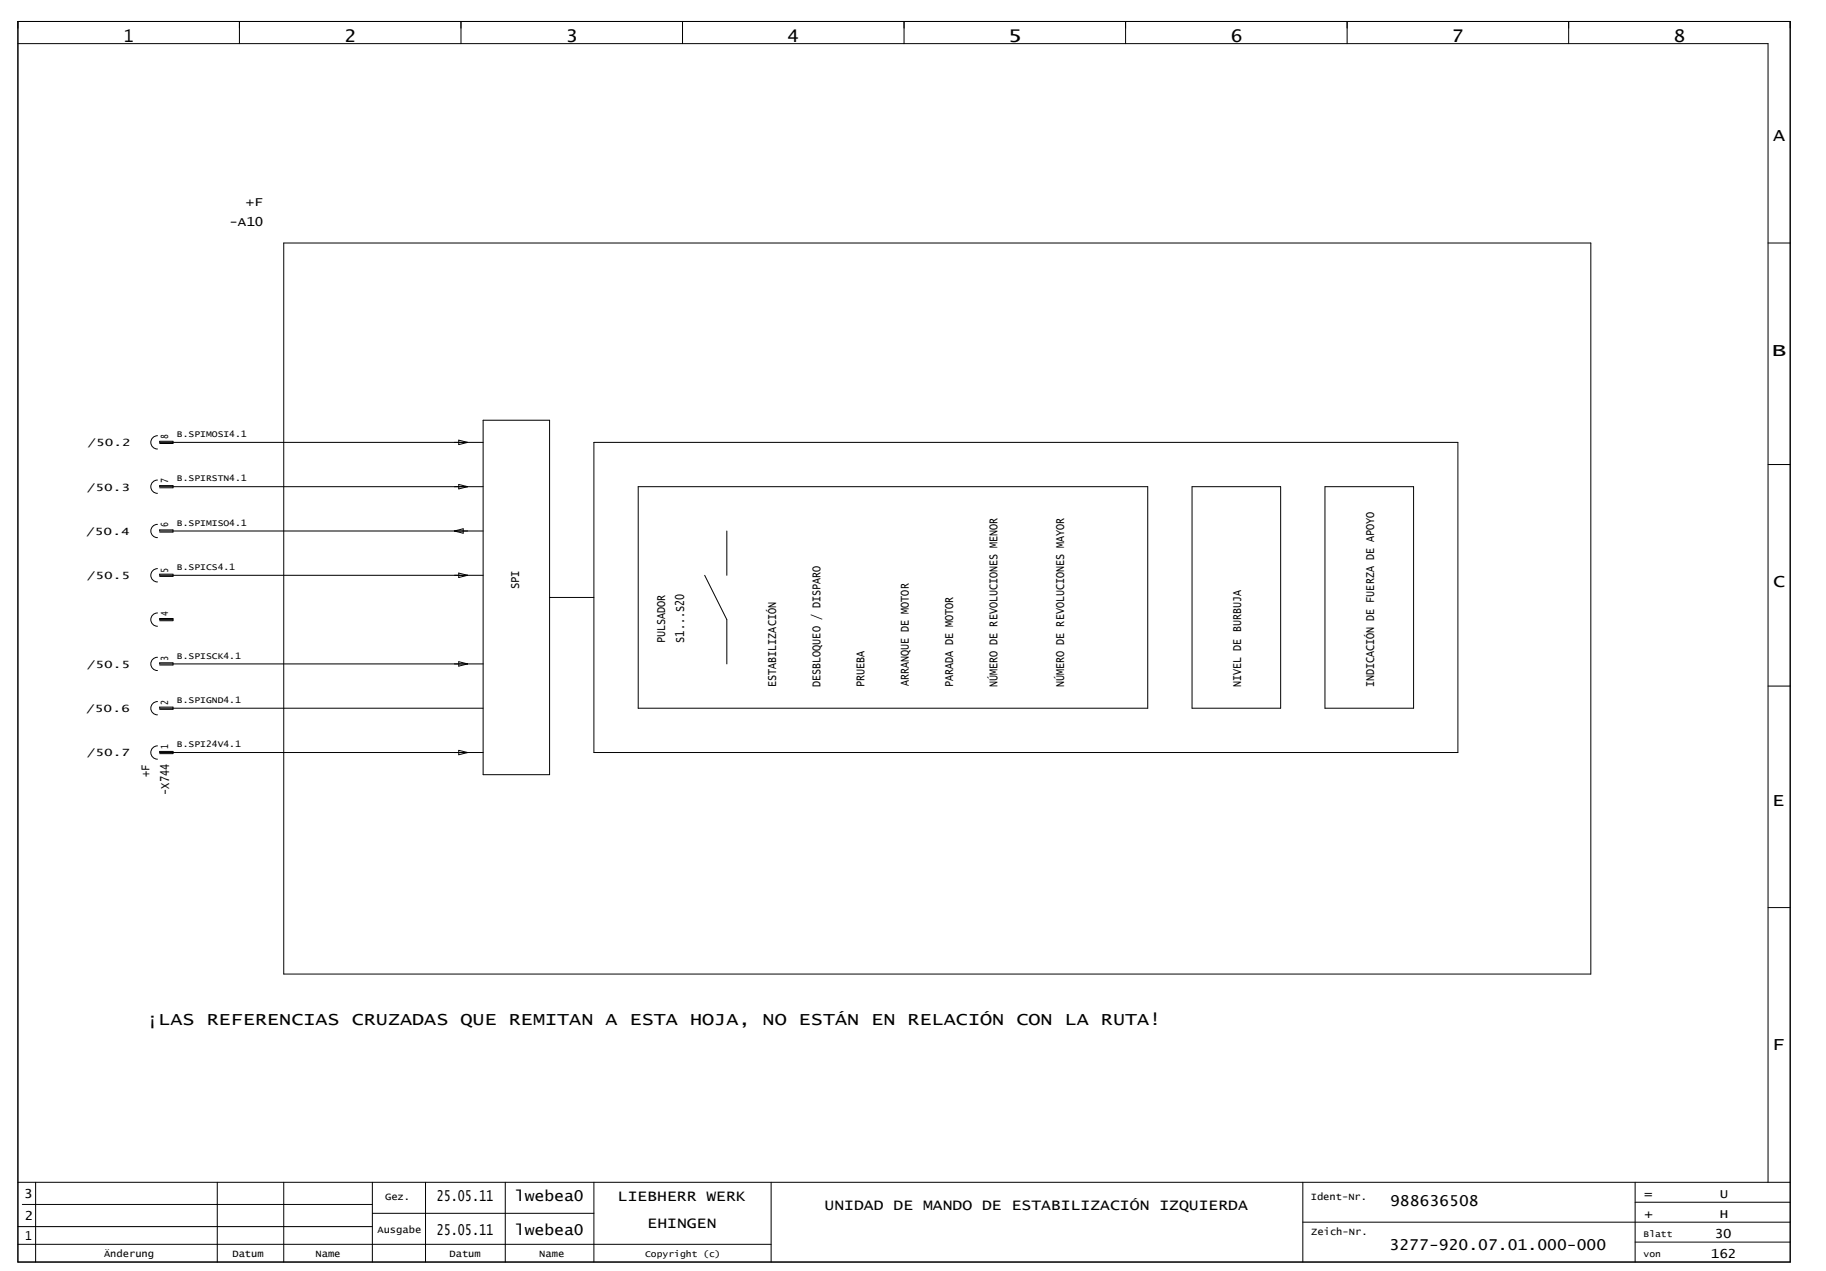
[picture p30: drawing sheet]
<svg xmlns="http://www.w3.org/2000/svg" width="408mm" height="284mm" viewBox="0 0 408 284" stroke-linecap="round" stroke-linejoin="round" font-family="sans-serif">
<defs><g id="words">
<g font-size="3.9">
<text x="27.6" y="9.3">1</text>
<text x="77" y="9.3">2</text>
<text x="126.4" y="9.3">3</text>
<text x="175.9" y="9.3">4</text>
<text x="225.1" y="9.3">5</text>
<text x="274.9" y="9.3">6</text>
<text x="324.4" y="9.3">7</text>
<text x="373.9" y="9.3">8</text>
<text x="396.2" y="31.6">A</text>
<text x="395.8" y="79.6">B</text>
<text x="396.2" y="131.1">C</text>
<text x="396" y="180.1">E</text>
<text x="32.7" y="229.1">¡LAS REFERENCIAS CRUZADAS QUE REMITAN A ESTA HOJA, NO ESTÁN EN RELACIÓN CON LA RUTA!</text>
<text x="396" y="234.5">F</text>
</g>
<g font-size="3.4">
<text x="97.6" y="268.5">25.05.11</text>
<text x="115.1" y="268.5">lwebea0</text>
<text x="138" y="268.5">LIEBHERR WERK</text>
<text x="310.6" y="269.5">988636508</text>
<text x="97.6" y="275.9">25.05.11</text>
<text x="115.1" y="275.9">lwebea0</text>
<text x="144.7" y="274.4">EHINGEN</text>
<text x="184.3" y="270.4">UNIDAD DE MANDO DE ESTABILIZACIÓN IZQUIERDA</text>
<text x="310.5" y="279.4">3277-920.07.01.000-000</text>
</g>
<g font-size="2.8">
<text x="55" y="46.1">+F</text>
<text x="51.3" y="50.4">-A10</text>
<text x="116" y="131.7" transform="rotate(-90 116 131.7)">SPI</text>
<text x="148.6" y="143.7" transform="rotate(-90 148.6 143.7)">PULSADOR</text>
<text x="152.9" y="143.6" transform="rotate(-90 152.9 143.6)">S1...S20</text>
<text x="173.4" y="153.6" transform="rotate(-90 173.4 153.6)">ESTABILIZACIÓN</text>
<text x="183.3" y="153.5" transform="rotate(-90 183.3 153.5)">DESBLOQUEO / DISPARO</text>
<text x="193.2" y="153.6" transform="rotate(-90 193.2 153.6)">PRUEBA</text>
<text x="203.1" y="153.3" transform="rotate(-90 203.1 153.3)">ARRANQUE DE MOTOR</text>
<text x="213" y="153.6" transform="rotate(-90 213 153.6)">PARADA DE MOTOR</text>
<text x="222.9" y="153.5" transform="rotate(-90 222.9 153.5)">NÚMERO DE REVOLUCIONES MENOR</text>
<text x="237.7" y="153.5" transform="rotate(-90 237.7 153.5)">NÚMERO DE REVOLUCIONES MAYOR</text>
<text x="277.3" y="153.5" transform="rotate(-90 277.3 153.5)">NIVEL DE BURBUJA</text>
<text x="307" y="153.6" transform="rotate(-90 307 153.6)">INDICACIÓN DE FUERZA DE APOYO</text>
<text x="33.4" y="173.6" transform="rotate(-90 33.4 173.6)">+F</text>
<text x="37.8" y="177.6" transform="rotate(-90 37.8 177.6)">-X744</text>
<text x="5.4" y="267.8">3</text>
<text x="367.4" y="267.8">=</text>
<text x="384.3" y="267.8">U</text>
<text x="5.5" y="272.7">2</text>
<text x="367.4" y="272.2">+</text>
<text x="384.3" y="272.2">H</text>
<text x="5.6" y="277.2">1</text>
<text x="382.3" y="281.1">162</text>
<text x="383.1" y="276.7">30</text>
</g>
<g font-size="2.2">
<text x="19.5" y="99.7">/50.2</text>
<text x="37.5" y="98.1" transform="rotate(-90 37.5 98.1)">8</text>
<text x="37.5" y="108" transform="rotate(-90 37.5 108)">7</text>
<text x="19.4" y="109.6">/50.3</text>
<text x="19.2" y="119.5">/50.4</text>
<text x="37.5" y="117.9" transform="rotate(-90 37.5 117.9)">6</text>
<text x="19.4" y="129.4">/50.5</text>
<text x="37.5" y="128" transform="rotate(-90 37.5 128)">5</text>
<text x="37.5" y="137.7" transform="rotate(-90 37.5 137.7)">4</text>
<text x="19.4" y="149.2">/50.5</text>
<text x="37.5" y="147.7" transform="rotate(-90 37.5 147.7)">3</text>
<text x="19.2" y="159.1">/50.6</text>
<text x="37.5" y="157.5" transform="rotate(-90 37.5 157.5)">2</text>
<text x="37.5" y="167.4" transform="rotate(-90 37.5 167.4)">1</text>
<text x="19.4" y="169">/50.7</text>
<text x="86" y="268">Gez.</text>
<text x="292.9" y="268">Ident-Nr.</text>
<text x="84.3" y="275.5">Ausgabe</text>
<text x="293" y="275.9">Zeich-Nr.</text>
<text x="23.2" y="280.9">Änderung</text>
<text x="51.9" y="280.9">Datum</text>
<text x="70.5" y="280.9">Name</text>
<text x="100.4" y="280.9">Datum</text>
<text x="120.5" y="280.9">Name</text>
</g>
<g font-size="2">
<text x="39.5" y="97.7">B.SPIMOSI4.1</text>
<text x="39.5" y="107.6">B.SPIRSTN4.1</text>
<text x="39.5" y="117.5">B.SPIMISO4.1</text>
<text x="39.5" y="127.4">B.SPICS4.1</text>
<text x="39.5" y="147.2">B.SPISCK4.1</text>
<text x="39.5" y="157.1">B.SPIGND4.1</text>
<text x="39.5" y="167">B.SPI24V4.1</text>
<text x="144.2" y="280.8">Copyright (c)</text>
<text x="367.2" y="280.8">von</text>
<text x="367.2" y="276.4">Blatt</text>
</g>
</g></defs>
<g fill="none" stroke="#000" stroke-width=".22">
<path d="M4 4.8h396v277.2h-396zM4 9.7h391.1v254.5M53.5 4.8v4.9M103 4.8v4.9M152.5 4.8v4.9M202 4.8v4.9M251.5 4.8v4.9M301 4.8v4.9M350.5 4.8v4.9M63.4 54.3h292.1v163.3h-292.1zM395.1 54.3h4.9M35.2 97.4a1.49 1.49 0 0 0-1.5 1.4 1.49 1.49 0 0 0 1.5 1.5"/>
<path d="M102.5 98.4l2 .4-2 .5zM107.9 98.8h-72.2v-.2h3v.5h-3M107.9 93.9h14.9v79.2h-14.9zM132.7 98.8h193v69.3h-193zM35.2 107.3a1.49 1.49 0 0 0-1.5 1.4 1.49 1.49 0 0 0 1.5 1.5M35.2 117.2a1.48 1.48 0 0 0-1.5 1.4 1.48 1.48 0 0 0 1.5 1.5M101.5 118.6l2-.4v.9zM102.5 108.3l2 .4-2 .5zM107.9 108.7h-72.2v-.2h3v.5h-3M107.9 118.6h-72.2v-.2h3v.5h-3M142.6 108.7h113.9v49.5h-113.9zM162.4 118.6v9.9"/>
<path d="M266.3 108.7h19.9v49.5h-19.9zM296.1 108.7h19.7v49.5h-19.7zM395.1 103.8h4.9M35.2 127.1a1.49 1.49 0 0 0-1.5 1.4 1.49 1.49 0 0 0 1.5 1.5M35.2 137a1.49 1.49 0 0 0-1.5 1.4 1.49 1.49 0 0 0 1.5 1.5M38.7 138.4h-3v-.2h3v.5h-3M102.5 128.1l2 .4-2 .5zM107.9 128.5h-72.2v-.2h3v.5h-3M122.8 133.5h9.9M157.5 128.5l4.9 9.9v9.9M35.2 146.9a1.48 1.48 0 0 0-1.5 1.4 1.48 1.48 0 0 0 1.5 1.5M35.2 156.8a1.49 1.49 0 0 0-1.5 1.4 1.49 1.49 0 0 0 1.5 1.5"/>
<path d="M102.5 147.9l2 .4-2 .5zM107.9 148.3h-72.2v-.2h3v.5h-3M107.9 158.2h-72.2v-.2h3v.5h-3M395.1 153.3h4.9M35.2 166.7a1.48 1.48 0 0 0-1.5 1.4 1.48 1.48 0 0 0 1.5 1.5M102.5 167.7l2 .4-2 .5zM107.9 168.1h-72.2v-.2h3v.5h-3M395.1 202.8h4.9M4 278h168.3M4 274.1h79.2M4 264.2h396M5 269.1h78.2"/>
<path d="M8 264.2v17.8M48.5 264.2v17.8M63.4 264.2v17.8M83.2 264.2v17.8M83.2 271.1h49.5M95.1 264.2v17.8M112.9 264.2v17.8M132.7 264.2v17.8M172.3 264.2v17.8M291.1 264.2v17.8M291.1 273.1h108.9M365.4 264.2v17.8"/>
<path d="M365.4 277.5h34.6M365.4 268.6h34.6"/>
</g>
<use href="#words"/>
</svg>
